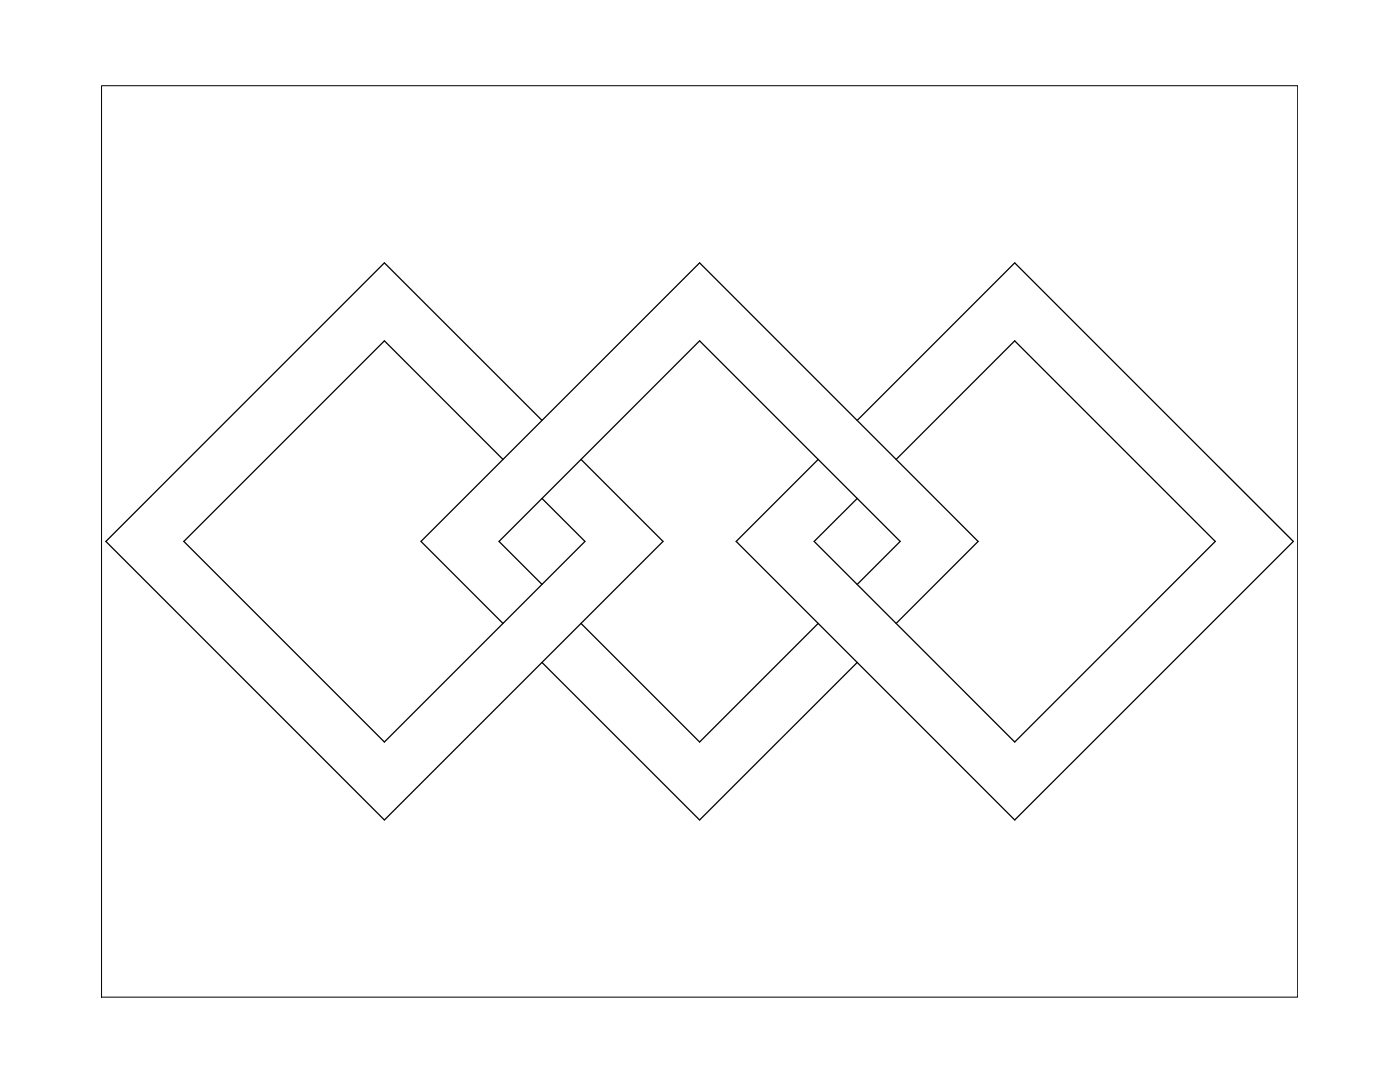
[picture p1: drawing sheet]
<svg xmlns="http://www.w3.org/2000/svg" width="279mm" height="216mm" viewBox="0 0 279 216" stroke-linecap="round" stroke-linejoin="round" font-family="sans-serif">
<!-- layer: 0 -->
<path d="M100.4 91.7l-23.7-23.7-40 40 40 40.1 40-40.1-8.5-8.5M108.2 83.9l-31.5-31.4-55.6 55.5 55.6 55.6 55.6-55.6-16.3-16.3M171.1 83.9l31.4-31.4 55.6 55.5-55.6 55.6-55.6-55.6 16.4-16.3M178.8 91.7l23.7-23.7 40 40-40 40.1-40-40.1 8.6-8.5M108.2 116.6l-8.6-8.6 40-40 40 40-8.5 8.6M100.4 124.4l-16.4-16.4 55.6-55.5 55.6 55.5-16.4 16.4M108.2 132.2l31.4 31.4 31.5-31.4M116 124.4l23.6 23.7 23.7-23.7" fill="none" stroke="#000" stroke-width=".25"/>
<path d="M20.3 17.1h238.7v181.9h-238.7z" fill="none" stroke="#000" stroke-width=".2"/>
</svg>
